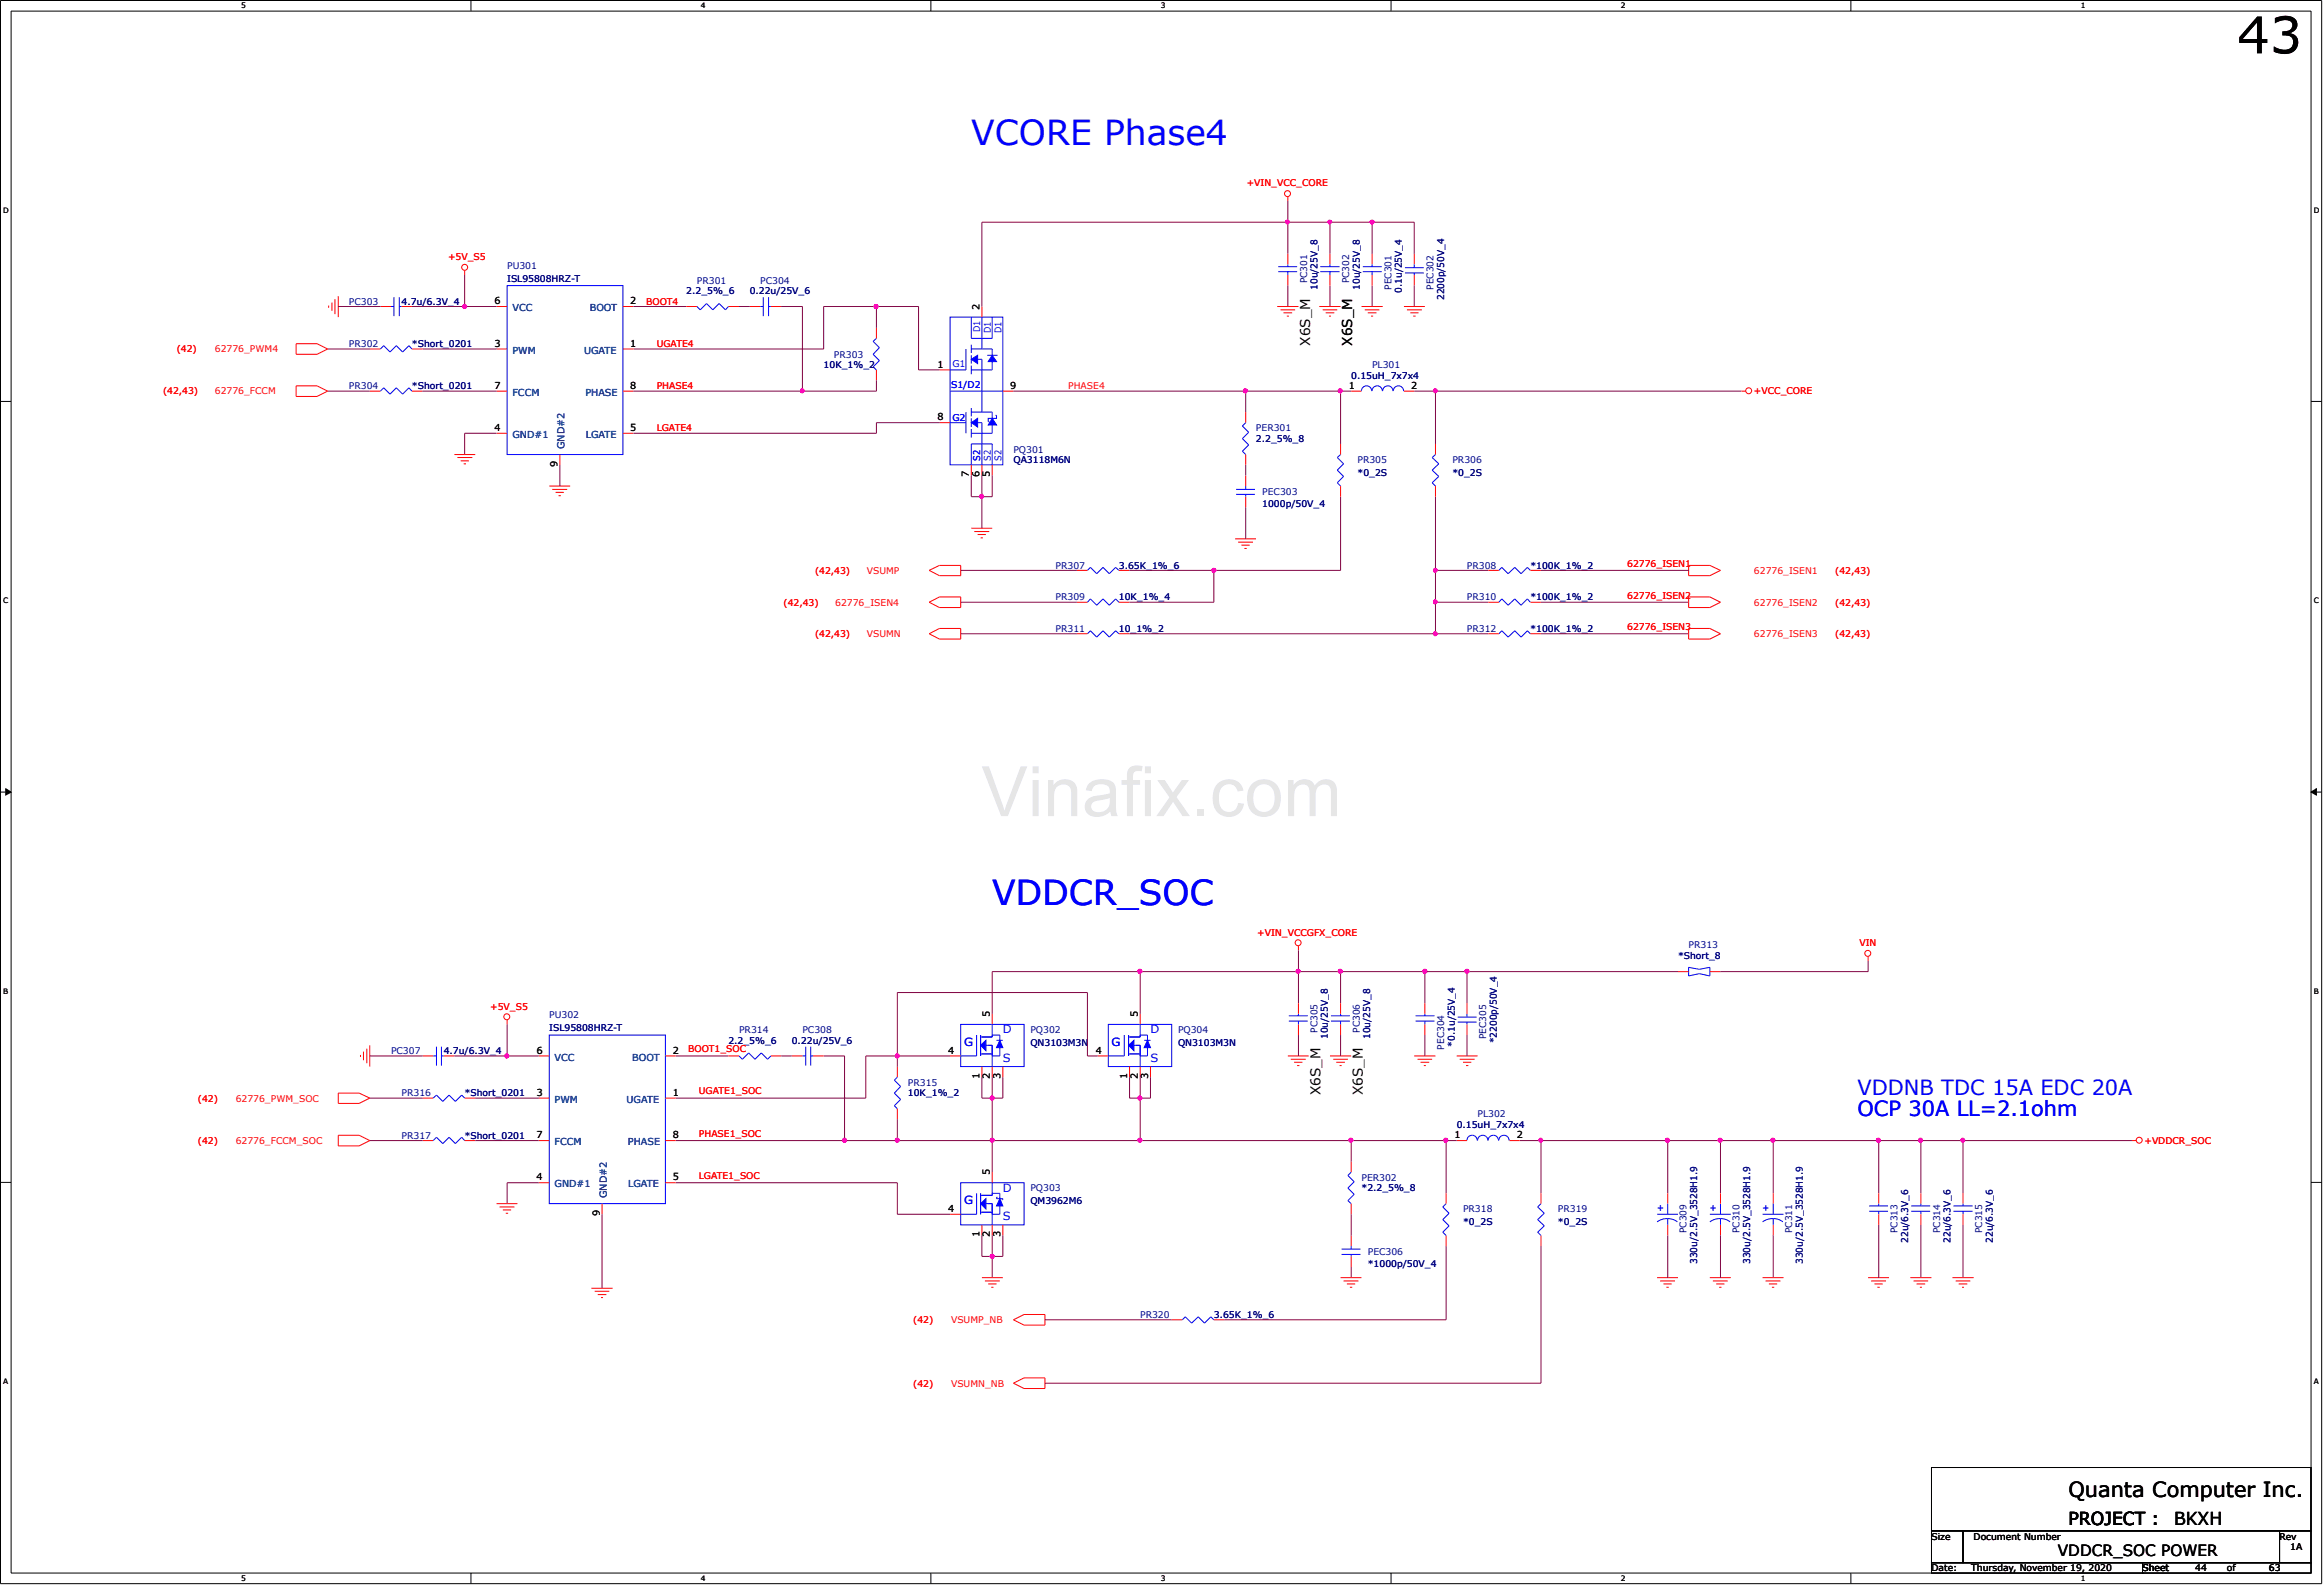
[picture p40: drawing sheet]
<svg xmlns="http://www.w3.org/2000/svg" width="282mm" height="193mm" viewBox="0 0 282 193" stroke-linecap="round" stroke-linejoin="round" font-family="sans-serif">
<defs><g id="words">
<text font-size="6.1" x="271.9" y="6.5">43</text>
<g font-size="4.2" fill="#00f">
<text x="118" y="17.6">VCORE Phase4</text>
<text x="120.6" y="110">VDDCR_SOC</text>
</g>
<g font-size="2.5" fill="#00f">
<text x="225.7" y="133">VDDNB TDC 15A EDC 20A</text>
<text x="225.7" y="135.5">OCP 30A LL=2.1ohm</text>
</g>
<text font-size="2.5" x="251.4" y="181.9">Quanta Computer Inc.</text>
<g font-size="2.2">
<text x="251.4" y="185.2">PROJECT :</text>
<text x="264.2" y="185.2">BKXH</text>
</g>
<text font-size="1.9" x="250.1" y="189.1">VDDCR_SOC POWER</text>
<g font-size="1.7">
<text x="159.2" y="42" transform="rotate(-90 159.2 42)">X6S_M</text>
<text x="164.3" y="42" transform="rotate(-90 164.3 42)">X6S_M</text>
<text x="160.5" y="133" transform="rotate(-90 160.5 133)">X6S_M</text>
<text x="165.6" y="133" transform="rotate(-90 165.6 133)">X6S_M</text>
</g>
<g font-size="1.4" fill="#00f">
<text x="121.9" y="125.5">D</text>
<text x="139.8" y="125.5">D</text>
<text x="117.2" y="127.1">G</text>
<text x="121.9" y="129">S</text>
<text x="135.1" y="127.1">G</text>
<text x="139.8" y="129">S</text>
<text x="117.2" y="146.3">G</text>
<text x="121.9" y="144.8">D</text>
<text x="121.9" y="148.2">S</text>
</g>
<g font-size="1.2">
<text x="60.1" y="37">6</text>
<text x="76.6" y="37">2</text>
<text x="119.1" y="37.6" transform="rotate(-90 119.1 37.6)">2</text>
<text x="60.1" y="42.1">3</text>
<text x="60.1" y="47.2">7</text>
<text x="76.6" y="42.1">1</text>
<text x="76.6" y="47.2">8</text>
<text x="113.9" y="44.7">1</text>
<text x="122.8" y="47.2">9</text>
<text x="163.9" y="47.2">1</text>
<text x="171.5" y="47.2">2</text>
<text x="60.1" y="52.4">4</text>
<text x="76.6" y="52.4">5</text>
<text x="113.9" y="51.1">8</text>
<text x="67.8" y="56.8" transform="rotate(-90 67.8 56.8)">9</text>
<text x="117.8" y="58" transform="rotate(-90 117.8 58)">7</text>
<text x="119.1" y="58" transform="rotate(-90 119.1 58)">6</text>
<text x="120.3" y="58" transform="rotate(-90 120.3 58)">5</text>
<text x="120.3" y="123.6" transform="rotate(-90 120.3 123.6)">5</text>
<text x="138.3" y="123.6" transform="rotate(-90 138.3 123.6)">5</text>
<text x="65.2" y="128">6</text>
<text x="81.8" y="128">2</text>
<text x="115.2" y="128">4</text>
<text x="119.1" y="131.1" transform="rotate(-90 119.1 131.1)">1</text>
<text x="120.3" y="131.1" transform="rotate(-90 120.3 131.1)">2</text>
<text x="121.6" y="131.1" transform="rotate(-90 121.6 131.1)">3</text>
<text x="133.2" y="128">4</text>
<text x="137" y="131.1" transform="rotate(-90 137 131.1)">1</text>
<text x="138.3" y="131.1" transform="rotate(-90 138.3 131.1)">2</text>
<text x="139.5" y="131.1" transform="rotate(-90 139.5 131.1)">3</text>
<text x="65.2" y="133.1">3</text>
<text x="81.8" y="133.1">1</text>
<text x="65.2" y="143.4">4</text>
<text x="65.2" y="138.3">7</text>
<text x="81.8" y="143.4">5</text>
<text x="81.8" y="138.3">8</text>
<text x="120.3" y="142.8" transform="rotate(-90 120.3 142.8)">5</text>
<text x="176.8" y="138.3">1</text>
<text x="184.3" y="138.3">2</text>
<text x="72.9" y="147.8" transform="rotate(-90 72.9 147.8)">9</text>
<text x="115.2" y="147.2">4</text>
<text x="119.1" y="150.3" transform="rotate(-90 119.1 150.3)">1</text>
<text x="120.3" y="150.3" transform="rotate(-90 120.3 150.3)">2</text>
<text x="121.6" y="150.3" transform="rotate(-90 121.6 150.3)">3</text>
</g>
<g font-size="1.2" fill="#00407f">
<text x="62.3" y="37.8">VCC</text>
<text x="71.7" y="37.8">BOOT</text>
<text x="62.3" y="43">PWM</text>
<text x="71" y="43">UGATE</text>
<text x="62.3" y="53.2">GND#1</text>
<text x="62.3" y="48.1">FCCM</text>
<text x="71.1" y="48.1">PHASE</text>
<text x="71.2" y="53.2">LGATE</text>
<text x="68.6" y="54.6" transform="rotate(-90 68.6 54.6)">GND#2</text>
<text x="67.4" y="128.9">VCC</text>
<text x="76.8" y="128.9">BOOT</text>
<text x="67.4" y="134">PWM</text>
<text x="76.1" y="134">UGATE</text>
<text x="67.4" y="139.1">FCCM</text>
<text x="76.3" y="139.1">PHASE</text>
<text x="67.4" y="144.3">GND#1</text>
<text x="73.7" y="145.6" transform="rotate(-90 73.7 145.6)">GND#2</text>
<text x="76.4" y="144.3">LGATE</text>
</g>
<g font-size="1.1" fill="#f00">
<text x="151.5" y="22.6">+VIN_VCC_CORE</text>
<text x="54.5" y="31.6">+5V_S5</text>
<text x="78.5" y="37">BOOT4</text>
<text x="19.8" y="47.9">(42,43)</text>
<text x="21.5" y="42.8">(42)</text>
<text x="26.1" y="47.9">62776_FCCM</text>
<text x="26.1" y="42.8">62776_PWM4</text>
<text x="79.8" y="47.3">PHASE4</text>
<text x="79.8" y="42.2">UGATE4</text>
<text x="129.8" y="47.3">PHASE4</text>
<text x="213.2" y="47.9">+VCC_CORE</text>
<text x="79.8" y="52.4">LGATE4</text>
<text x="99" y="69.7">(42,43)</text>
<text x="105.3" y="69.7">VSUMP</text>
<text x="197.8" y="68.9">62776_ISEN1</text>
<text x="213.2" y="69.7">62776_ISEN1</text>
<text x="223" y="69.7">(42,43)</text>
<text x="95.2" y="73.6">(42,43)</text>
<text x="99" y="77.4">(42,43)</text>
<text x="101.5" y="73.6">62776_ISEN4</text>
<text x="105.3" y="77.4">VSUMN</text>
<text x="197.8" y="76.6">62776_ISEN3</text>
<text x="197.8" y="72.7">62776_ISEN2</text>
<text x="213.2" y="73.6">62776_ISEN2</text>
<text x="213.2" y="77.4">62776_ISEN3</text>
<text x="223" y="73.6">(42,43)</text>
<text x="223" y="77.4">(42,43)</text>
<text x="152.8" y="113.7">+VIN_VCCGFX_CORE</text>
<text x="226" y="115">VIN</text>
<text x="59.6" y="122.7">+5V_S5</text>
<text x="83.6" y="127.8">BOOT1_SOC</text>
<text x="24.1" y="133.9">(42)</text>
<text x="28.6" y="133.9">62776_PWM_SOC</text>
<text x="84.9" y="133">UGATE1_SOC</text>
<text x="24.1" y="139">(42)</text>
<text x="28.6" y="139">62776_FCCM_SOC</text>
<text x="84.9" y="138.1">PHASE1_SOC</text>
<text x="84.9" y="143.2">LGATE1_SOC</text>
<text x="260.6" y="139">+VDDCR_SOC</text>
<text x="111" y="160.7">(42)</text>
<text x="115.6" y="160.7">VSUMP_NB</text>
<text x="111" y="168.4">(42)</text>
<text x="115.6" y="168.4">VSUMN_NB</text>
</g>
<g font-size="1.1" fill="#00007f">
<text x="61.6" y="32.6">PU301</text>
<text x="61.6" y="34.2">ISL95808HRZ-T</text>
<text x="83.4" y="35.7">2.2_5%_6</text>
<text x="84.7" y="34.5">PR301</text>
<text x="91.1" y="35.7">0.22u/25V_6</text>
<text x="92.4" y="34.5">PC304</text>
<text x="158.9" y="34.4" transform="rotate(-90 158.9 34.4)">PC301</text>
<text x="160.1" y="35.2" transform="rotate(-90 160.1 35.2)">10u/25V_8</text>
<text x="164" y="34.4" transform="rotate(-90 164 34.4)">PC302</text>
<text x="165.3" y="35.2" transform="rotate(-90 165.3 35.2)">10u/25V_8</text>
<text x="169.1" y="35.2" transform="rotate(-90 169.1 35.2)">PEC301</text>
<text x="170.4" y="35.6" transform="rotate(-90 170.4 35.6)">0.1u/25V_4</text>
<text x="174.2" y="35.2" transform="rotate(-90 174.2 35.2)">PEC302</text>
<text x="42.4" y="37">PC303</text>
<text x="48.8" y="37">4.7u/6.3V_4</text>
<text x="175.5" y="36.5" transform="rotate(-90 175.5 36.5)">2200p/50V_4</text>
<text x="42.4" y="47.3">PR304</text>
<text x="42.4" y="42.2">PR302</text>
<text x="50.1" y="47.3">*Short_0201</text>
<text x="50.1" y="42.2">*Short_0201</text>
<text x="100.1" y="44.7">10K_1%_2</text>
<text x="101.4" y="43.4">PR303</text>
<text x="164.2" y="46">0.15uH_7x7x4</text>
<text x="166.8" y="44.7">PL301</text>
<text x="152.6" y="52.4">PER301</text>
<text x="152.6" y="53.7">2.2_5%_8</text>
<text x="123.2" y="55">PQ301</text>
<text x="123.2" y="56.3">QA3118M6N</text>
<text x="165" y="56.3">PR305</text>
<text x="165" y="57.8">*0_2S</text>
<text x="176.5" y="56.3">PR306</text>
<text x="176.5" y="57.8">*0_2S</text>
<text x="153.4" y="60.1">PEC303</text>
<text x="153.4" y="61.6">1000p/50V_4</text>
<text x="128.3" y="69.1">PR307</text>
<text x="136" y="69.1">3.65K_1%_6</text>
<text x="178.3" y="69.1">PR308</text>
<text x="186" y="69.1">*100K_1%_2</text>
<text x="128.3" y="72.9">PR309</text>
<text x="128.3" y="76.8">PR311</text>
<text x="136" y="72.9">10K_1%_4</text>
<text x="136" y="76.8">10_1%_2</text>
<text x="178.3" y="76.8">PR312</text>
<text x="178.3" y="72.9">PR310</text>
<text x="186" y="76.8">*100K_1%_2</text>
<text x="186" y="72.9">*100K_1%_2</text>
<text x="203.9" y="116.5">*Short_8</text>
<text x="205.2" y="115.2">PR313</text>
<text x="66.8" y="123.7">PU302</text>
<text x="66.8" y="125.2">ISL95808HRZ-T</text>
<text x="89.8" y="125.5">PR314</text>
<text x="97.5" y="125.5">PC308</text>
<text x="125.2" y="125.5">PQ302</text>
<text x="143.2" y="125.5">PQ304</text>
<text x="160.1" y="125.5" transform="rotate(-90 160.1 125.5)">PC305</text>
<text x="165.3" y="125.5" transform="rotate(-90 165.3 125.5)">PC306</text>
<text x="47.5" y="128">PC307</text>
<text x="53.9" y="128">4.7u/6.3V_4</text>
<text x="88.5" y="126.8">2.2_5%_6</text>
<text x="96.2" y="126.8">0.22u/25V_6</text>
<text x="110.3" y="131.9">PR315</text>
<text x="125.2" y="127">QN3103M3N</text>
<text x="143.2" y="127">QN3103M3N</text>
<text x="161.4" y="126.2" transform="rotate(-90 161.4 126.2)">10u/25V_8</text>
<text x="166.5" y="126.2" transform="rotate(-90 166.5 126.2)">10u/25V_8</text>
<text x="175.5" y="127.5" transform="rotate(-90 175.5 127.5)">PEC304</text>
<text x="176.8" y="127.2" transform="rotate(-90 176.8 127.2)">*0.1u/25V_4</text>
<text x="180.6" y="126.2" transform="rotate(-90 180.6 126.2)">PEC305</text>
<text x="181.9" y="126.8" transform="rotate(-90 181.9 126.8)">*2200p/50V_4</text>
<text x="48.8" y="133.2">PR316</text>
<text x="56.5" y="133.2">*Short_0201</text>
<text x="110.3" y="133.2">10K_1%_2</text>
<text x="177" y="137">0.15uH_7x7x4</text>
<text x="179.6" y="135.7">PL302</text>
<text x="48.8" y="138.3">PR317</text>
<text x="56.5" y="138.3">*Short_0201</text>
<text x="165.5" y="143.4">PER302</text>
<text x="125.2" y="144.7">PQ303</text>
<text x="125.2" y="146.3">QM3962M6</text>
<text x="165.5" y="144.7">*2.2_5%_8</text>
<text x="177.8" y="147.3">PR318</text>
<text x="177.8" y="148.9">*0_2S</text>
<text x="189.3" y="147.3">PR319</text>
<text x="189.3" y="148.9">*0_2S</text>
<text x="205" y="149.8" transform="rotate(-90 205 149.8)">PC309</text>
<text x="211.4" y="149.8" transform="rotate(-90 211.4 149.8)">PC310</text>
<text x="217.8" y="149.8" transform="rotate(-90 217.8 149.8)">PC311</text>
<text x="230.6" y="149.8" transform="rotate(-90 230.6 149.8)">PC313</text>
<text x="235.8" y="149.8" transform="rotate(-90 235.8 149.8)">PC314</text>
<text x="240.9" y="149.8" transform="rotate(-90 240.9 149.8)">PC315</text>
<text x="166.2" y="152.4">PEC306</text>
<text x="166.2" y="154">*1000p/50V_4</text>
<text x="206.3" y="153.6" transform="rotate(-90 206.3 153.6)">330u/2.5V_3528H1.9</text>
<text x="212.7" y="153.6" transform="rotate(-90 212.7 153.6)">330u/2.5V_3528H1.9</text>
<text x="219.1" y="153.6" transform="rotate(-90 219.1 153.6)">330u/2.5V_3528H1.9</text>
<text x="231.9" y="151" transform="rotate(-90 231.9 151)">22u/6.3V_6</text>
<text x="237" y="151" transform="rotate(-90 237 151)">22u/6.3V_6</text>
<text x="242.2" y="151" transform="rotate(-90 242.2 151)">22u/6.3V_6</text>
<text x="138.6" y="160.1">PR320</text>
<text x="147.5" y="160.1">3.65K_1%_6</text>
</g>
<g font-size="1.1" fill="#00f">
<text x="119.1" y="40.3" transform="rotate(-90 119.1 40.3)">D1</text>
<text x="120.4" y="40.5" transform="rotate(-90 120.4 40.5)">D1</text>
<text x="121.7" y="40.5" transform="rotate(-90 121.7 40.5)">D1</text>
<text x="115.6" y="47.2">S1/D2</text>
<text x="115.7" y="44.6">G1</text>
<text x="115.7" y="51.1">G2</text>
<text x="119.1" y="56" transform="rotate(-90 119.1 56)">S2</text>
<text x="120.4" y="56" transform="rotate(-90 120.4 56)">S2</text>
<text x="121.7" y="56" transform="rotate(-90 121.7 56)">S2</text>
<text x="201.4" y="147.2">+</text>
<text x="207.8" y="147.2">+</text>
<text x="214.2" y="147.2">+</text>
</g>
<g font-size="1.1">
<text x="234.7" y="190.9">Date:</text>
<text x="234.7" y="187">Size</text>
<text x="239.6" y="190.9">Thursday, November 19, 2020</text>
<text x="239.9" y="187">Document Number</text>
<text x="260.4" y="190.9">Sheet</text>
<text x="266.8" y="190.9">44</text>
<text x="270.6" y="190.9">of</text>
<text x="275.7" y="190.9">63</text>
<text x="277" y="187">Rev</text>
<text x="278.3" y="188.3">1A</text>
</g>
<g font-size=".9">
<text x="29.3" y="1">5</text>
<text x="85.2" y="1">4</text>
<text x="141.1" y="1">3</text>
<text x="197" y="1">2</text>
<text x="252.9" y="1">1</text>
<text x=".4" y="25.9">D</text>
<text x="281.2" y="25.9">D</text>
<text x=".4" y="73.3">C</text>
<text x="281.2" y="73.3">C</text>
<text x=".4" y="120.7">B</text>
<text x="281.2" y="120.7">B</text>
<text x=".4" y="168.2">A</text>
<text x="281.2" y="168.2">A</text>
<text x="29.3" y="192.1">5</text>
<text x="85.2" y="192.1">4</text>
<text x="141.1" y="192.1">3</text>
<text x="197" y="192.1">2</text>
<text x="252.9" y="192.1">1</text>
</g>
</g></defs>
<path d="M.1 .1h282.1v192.3h-282.1zM1.4 1.4h279.5v189.7h-279.5z" fill="none" stroke="#000" stroke-width=".12"/>
<g fill="#fff">
<path d="M29.3 .2h.5v1h-.5z"/>
<path d="M29.3 191.3h.5v1h-.5z"/>
</g>
<path d="M57.2 .1v1.3M57.2 191.1v1.3" fill="none" stroke="#000" stroke-width=".12"/>
<g fill="#fff">
<path d="M85.2 .2h.5v1h-.5z"/>
<path d="M85.2 191.3h.5v1h-.5z"/>
</g>
<path d="M113.1 .1v1.3M113.1 191.1v1.3" fill="none" stroke="#000" stroke-width=".12"/>
<g fill="#fff">
<path d="M141.1 .2h.5v1h-.5z"/>
<path d="M141.1 191.3h.5v1h-.5z"/>
</g>
<path d="M169.1 .1v1.3M169.1 191.1v1.3" fill="none" stroke="#000" stroke-width=".12"/>
<g fill="#fff">
<path d="M197 .2h.5v1h-.5z"/>
<path d="M197 191.3h.5v1h-.5z"/>
</g>
<path d="M224.9 .1v1.3M224.9 191.1v1.3" fill="none" stroke="#000" stroke-width=".12"/>
<g fill="#fff">
<path d="M252.9 .2h.5v1h-.5z"/>
<path d="M252.9 191.3h.5v1h-.5z"/>
<path d="M.4 25.1h.6v1h-.6z"/>
<path d="M281.2 25.1h.6v1h-.6z"/>
<path d="M.4 72.5h.6v1h-.6z"/>
<path d="M281.2 72.5h.6v1h-.6z"/>
</g>
<path d="M.1 48.8h1.3M280.9 48.8h1.3" fill="none" stroke="#000" stroke-width=".12"/>
<g fill="#fff">
<path d="M.4 119.9h.6v1h-.6z"/>
<path d="M281.2 119.9h.6v1h-.6z"/>
</g>
<path d="M.1 96.2h1.3M.7 95.8l.7 .4-.7 .4zM280.9 96.2h1.3M280.9 96.2l.6-.4v.8z" fill="none" stroke="#000" stroke-width=".12"/>
<path d="M.7 95.8l.7 .4-.7 .4zM280.9 96.2l.6-.4v.8z" fill="#000"/>
<g fill="#fff">
<path d="M.4 167.4h.6v1h-.6z"/>
<path d="M281.2 167.4h.6v1h-.6z"/>
</g>
<path d="M.1 143.6h1.3M280.9 143.6h1.3M234.7 178.3h46.2v7.7h-46.2zM234.7 186h3.9v3.9h-3.9zM234.7 189.9h25.7v1.2h-25.7zM238.6 186h38.4v3.9h-38.4zM260.4 189.9h20.5v1.2h-20.5zM277 186h3.9v3.9h-3.9z" fill="none" stroke="#000" stroke-width=".12"/>
<g fill="none" stroke="#f00" stroke-width=".12">
<path d="M39.9 37.1v.3M40.3 36.8v1M40.7 36.4v1.8M41.1 36v2.5M46.2 37.2h1.3M48.8 37.2h1.3M56.5 32.9v.5M60.3 37.2h1.3M75.7 37.2h1.3M83.4 37.2h1.3M88.5 37.2h1.3M91.1 37.2h1.3"/>
<path d="M93.7 37.2h1.2M106.5 39.8v1.3M119.3 37.2v1.3M155.2 37.2h2.6M155.6 37.6h1.8M156 38h1M156.4 38.4h.2M156.5 23.9v.5M156.5 30.8v1.3M156.5 33.4v1.3M160.3 37.2h2.6M160.7 37.6h1.8"/>
<path d="M161.1 38h1.1M161.5 38.4h.3M161.6 30.8v1.3M161.6 33.4v1.3M165.5 37.2h2.5M165.9 37.6h1.7M166.2 38h1.1M166.6 38.4h.3M166.8 30.8v1.3M166.8 33.4v1.3M170.6 37.2h2.6M171 37.6h1.8"/>
<path d="M171.4 38h1M171.8 38.4h.2M171.9 30.8v1.3M171.9 33.4v1.3M36 41.8h2.5l1.3 .6-1.3 .6h-2.5zM36 46.9h2.5l1.3 .6-1.3 .7h-2.5zM44.9 47.5h1.3M44.9 42.4h1.3M50.1 47.5h1.3M50.1 42.4h1.3M55.2 55.2h2.6M55.6 55.6h1.8"/>
<path d="M56 56h1M56.4 56.4h.2M60.3 47.5h1.3M60.3 42.4h1.3M60.3 52.6h1.3M66.8 59.1h2.5M67.1 59.5h1.8M67.5 59.8h1M68 55.2v1.3M75.7 47.5h1.3M75.7 42.4h1.3M75.7 52.6h1.3"/>
<path d="M106.5 44.9v1.3M114.2 44.9h1.3M114.2 51.4h1.3M118 56.5v1.3M119.3 56.5v1.3M120.6 56.5v1.3M121.9 47.5h1.3M151.4 50.1v1.3M151.4 55.2v1.3M151.4 57.8v1.3M162.9 53.9v1.3M162.9 59.1v1.2"/>
<path d="M164.2 47.5h1.3M170.6 47.5h1.3M174.5 53.9v1.3M174.5 59.1v1.2M211.6 47.5h.6M67.9 60.2h.3M112.9 77l1.3-.6h2.6v1.2h-2.6zM112.9 69.3l1.3-.6h2.6v1.2h-2.6zM112.9 73.2l1.3-.7h2.6v1.3h-2.6zM118 64.2h2.6M118.4 64.6h1.8M118.8 64.9h1"/>
<path d="M119.2 65.3h.3M130.9 73.2h1.3M130.9 77h1.3M130.9 69.3h1.3M136 73.2h1.3M136 77h1.3M136 69.3h1.3M150.1 65.5h2.5M150.5 65.9h1.8M150.9 66.2h1M151.2 66.6h.3M151.4 60.3v1.3"/>
<path d="M180.9 73.2h1.3M180.9 77h1.3M180.9 69.3h1.3M186 73.2h1.3M186 77h1.3M186 69.3h1.3M205.2 76.4h2.6l1.3 .6-1.3 .6h-2.6zM205.2 68.7h2.6l1.3 .6-1.3 .6h-2.6zM205.2 72.5h2.6l1.3 .7-1.3 .6h-2.6zM157.8 114.9v.6M203.9 118h1.3M207.8 118h1.3"/>
<path d="M227 116.2v.6M41.1 132.8h2.5l1.3 .6-1.3 .7h-2.5zM41.1 137.9h2.5l1.3 .7-1.3 .6h-2.5zM43.8 128.2v.2M44.2 127.8v1M44.6 127.4v1.8M44.9 127v2.6M51.4 138.6h1.2M51.4 128.3h1.2M51.4 133.4h1.2M53.9 128.3h1.3M56.5 138.6h1.3"/>
<path d="M56.5 133.4h1.3M61.6 123.9v.6M65.5 138.6h1.3M65.5 128.3h1.3M65.5 133.4h1.3M80.9 138.6h1.2M80.9 128.3h1.2M80.9 133.4h1.2M88.5 128.3h1.3M93.7 128.3h1.2M96.2 128.3h1.3M98.8 128.3h1.3"/>
<path d="M109.1 129.6v1.3M109.1 134.7v1.3M115.5 128.3h1.3M119.3 129.6v1.3M120.6 123.2v1.3M120.6 129.6v1.3M121.9 129.6v1.3M133.4 128.3h1.3M137.3 129.6v1.3M138.6 123.2v1.3M138.6 129.6v1.3M139.8 129.6v1.3"/>
<path d="M156.5 128.3h2.6M156.9 128.7h1.8M157.3 129.1h1M157.6 129.5h.3M157.8 121.9v1.3M157.8 124.5v1.2M161.6 128.3h2.6M162 128.7h1.8M162.4 129.1h1M162.8 129.5h.2M162.9 121.9v1.3M162.9 124.5v1.2"/>
<path d="M171.9 128.3h2.6M172.3 128.7h1.8M172.6 129.1h1.1M173 129.5h.3M173.2 121.9v1.3M173.2 124.5v1.2M177 138.6h1.3M177 128.3h2.6M177.4 128.7h1.8M177.8 129.1h1M178.2 129.5h.2M178.3 121.9v1.3"/>
<path d="M178.3 124.5v1.2M183.4 138.6h1.3M259.1 138.6h.5M60.3 146.2h2.6M60.7 146.6h1.8M61.1 147h1M61.5 147.4h.3M65.5 143.7h1.3M71.9 156.5h2.6M72.3 156.9h1.8M72.6 157.3h1.1M73 157.6h.3"/>
<path d="M73.2 146.2v1.3M80.9 143.7h1.2M115.5 147.5h1.3M119.3 155.2h2.6M119.3 148.8v1.3M119.7 155.6h1.8M120.1 156h1M120.5 156.4h.2M120.6 142.4v1.3M120.6 148.8v1.3M121.9 148.8v1.3M162.9 155.2h2.6"/>
<path d="M163.3 155.6h1.8M163.7 156h1M164.1 156.4h.2M164.2 141.1v1.3M164.2 146.2v1.3M164.2 150.1v1.3M164.2 152.6v1.3M175.7 145v1.2M175.7 150.1v1.3M187.3 145v1.2M187.3 150.1v1.3M201.4 155.2h2.5"/>
<path d="M201.8 155.6h1.8M202.2 156h1M202.5 156.4h.3M202.7 145v1.2M202.7 148.8v1.3M207.8 155.2h2.5M208.2 155.6h1.8M208.6 156h1M208.9 156.4h.3M209.1 145v1.2M209.1 148.8v1.3M214.2 155.2h2.6"/>
<path d="M214.6 155.6h1.8M215 156h1M215.3 156.4h.3M215.5 145v1.2M215.5 148.8v1.3M227 155.2h2.6M227.4 155.6h1.8M227.8 156h1M228.2 156.4h.2M228.3 145v1.2M228.3 147.5v1.3M232.2 155.2h2.5"/>
<path d="M232.6 155.6h1.7M232.9 156h1.1M233.3 156.4h.3M233.4 145v1.2M233.4 147.5v1.3M237.3 155.2h2.6M237.7 155.6h1.8M238 156h1.1M238.4 156.4h.3M238.6 145v1.2M238.6 147.5v1.3M123.2 160.3l1.3-.6h2.5v1.3h-2.5z"/>
<path d="M123.2 168l1.3-.6h2.5v1.3h-2.5zM142.4 160.3h1.3M147.5 160.3h1.3"/>
<circle cx="56.5" cy="32.5" r=".36"/>
<circle cx="156.5" cy="23.5" r=".36"/>
<circle cx="212.5" cy="47.5" r=".36"/>
<circle cx="157.8" cy="114.5" r=".36"/>
<circle cx="227" cy="115.8" r=".36"/>
<circle cx="61.6" cy="123.5" r=".36"/>
<circle cx="260" cy="138.5" r=".36"/>
</g>
<g fill="none" stroke="#00f" stroke-width=".12">
<path d="M47.5 37.2h.4M47.9 36.1v2.3M48.5 37.2h.3M48.5 36.1v2.3M61.6 34.7h14.1v20.5h-14.1zM84.7 37.2l.4 .4 .8-.7 .7 .7 .8-.7 .8 .7 .3-.4M92.4 37.2h.4M92.8 36.1v2.3M93.4 37.2h.3M93.4 36.1v2.3M115.5 38.5h6.4v18h-6.4zM118 38.5v2.6h2.6v-2.6"/>
<path d="M119.3 38.5v3.9M155.3 33h2.3M155.3 32.4h2.3M156.5 32.1v.3M156.5 33v.4M160.5 33h2.3M160.5 32.4h2.3M161.6 32.1v.3M161.6 33v.4M165.6 33h2.3M165.6 32.4h2.3M166.8 32.1v.3"/>
<path d="M166.8 33v.4M170.7 32.5h2.3M170.7 33.2h2.3M171.9 32.1v.4M171.9 33.2v.2M46.2 47.5l.4-.4 .8 .8 .8-.8 .7 .8 .8-.8 .4 .4M46.2 42.4l.4-.4 .8 .8 .8-.8 .7 .8 .8-.8 .4 .4M106.5 41.1l-.4 .4 .8 .7-.8 .8 .8 .8-.8 .8 .4 .3M115.5 47.5h6.4M115.5 51.4h1.9M117.4 42.4v2.5h-1.9M117.4 50.1v2.5"/>
<path d="M118 42.4h2.6v.8M118 50.1h2.6v.7M118 56.5v-2.6h2.6v2.6M118 41.9v1M118 43.2v1M118 44.4v1.1M118 49.6v1M118 50.8v1.1M118 52.1v1.1M118.8 43.6h.5v6.5M118.8 51.4h.5v5.1M120 43.2h1.2"/>
<path d="M120.6 43.9v1h-2.6M120.6 51.6v1h-2.6M121 50.5h.1v.3h-1v.4h.1M150.2 59.5h2.3M151.4 51.4l-.4 .4 .8 .7-.8 .8 .8 .8-.8 .7 .4 .4M151.4 59.1v.4M162.9 55.2l-.4 .4 .8 .8-.8 .7 .8 .8-.8 .7 .4 .5M165.5 47.5a.63 .63 0 0 1 .6-.6 .63 .63 0 0 1 .6 .6M166.8 47.5a.63 .63 0 0 1 .6-.6 .63 .63 0 0 1 .6 .6M168 47.5a.63 .63 0 0 1 .7-.6 .63 .63 0 0 1 .6 .6M169.3 47.5a.63 .63 0 0 1 .7-.6 .63 .63 0 0 1 .6 .6M174.5 55.2l-.4 .4 .8 .8-.8 .7 .8 .8-.8 .7 .4 .5"/>
<path d="M132.2 69.3l.3-.4 .8 .8 .8-.8 .7 .8 .8-.8 .4 .4M136 77l-.4-.4-.8 .8-.7-.8-.8 .8-.8-.8-.3 .4M136 73.2l-.4-.4-.8 .7-.7-.7-.8 .7-.8-.7-.3 .4M150.2 60.1h2.3M151.4 60.1v.2M182.2 69.3l.3-.4 .8 .8 .8-.8 .8 .8 .7-.8 .4 .4M186 73.2l-.4-.4-.7 .7-.8-.7-.8 .7-.8-.7-.3 .4M186 77l-.4-.4-.7 .8-.8-.8-.8 .8-.8-.8-.3 .4M205.2 117.5l1.3 .3 1.3-.3v1.1l-1.3-.3-1.3 .3zM52.6 128.3h.4M52.6 138.6l.4-.4 .8 .7 .8-.7 .7 .7 .8-.7 .4 .4M53 127.2v2.3"/>
<path d="M53.6 128.3h.3M53.6 127.2v2.3M56.5 133.4l-.4-.4-.8 .8-.7-.8-.8 .8-.8-.8-.4 .4M66.8 125.7h14.1v20.5h-14.1zM89.8 128.3l.4 .4 .8-.8 .8 .8 .7-.8 .8 .8 .4-.4M97.5 128.3h.4M97.9 127.2v2.3M98.5 128.3h.3M98.5 127.2v2.3M109.1 130.9l-.4 .3 .8 .8-.8 .8 .8 .8-.8 .7 .4 .4M116.8 124.5h7.7v5.1h-7.7zM118.7 125.7v2.6h-1.9"/>
<path d="M119.2 125.7v2.6M119.2 128h1.4M119.8 127h.8v2.6M120.6 124.5v1.5h-1.4M120.6 125.7h.9v.7M121.1 126.4h.8M121.5 127.3v1h-.9M134.7 124.5h7.7v5.1h-7.7zM136.6 125.7v2.6h-1.9M137.2 128h1.4M137.2 125.7v2.6M137.8 127h.8v2.6"/>
<path d="M138.6 124.5v1.5h-1.4M138.6 125.7h.9v.7M139.1 126.4h.7M139.5 127.3v1h-.9M156.6 124.1h2.3M156.6 123.4h2.3M157.8 123.2v.2M157.8 124.1v.4M161.8 124.1h2.3M161.8 123.4h2.3M162.9 123.2v.2M162.9 124.1v.4"/>
<path d="M172 124.1h2.3M172 123.4h2.3M173.2 123.2v.2M173.2 124.1v.4M177.2 123.6h2.3M177.2 124.2h2.3M178.3 123.2v.4M178.3 124.2v.3M178.3 138.5a.63 .63 0 0 1 .6-.6 .63 .63 0 0 1 .6 .7M179.6 138.5a.63 .63 0 0 1 .6-.6 .63 .63 0 0 1 .6 .7M180.9 138.5a.63 .63 0 0 1 .6-.6 .63 .63 0 0 1 .6 .7M182.2 138.5a.63 .63 0 0 1 .6-.6 .63 .63 0 0 1 .6 .7"/>
<path d="M116.8 143.7h7.7v5.1h-7.7zM118.7 145v2.5h-1.9M119.2 145v2.5M119.2 147.3h1.4M119.8 146.2h.8v2.6M120.6 143.7v1.5h-1.4M120.6 145h.9v.6M121.2 145.5h-.1v.1h.8v.1h-.1M121.5 146.5v1h-.9M163 151.8h2.3M163 152.4h2.3M164.2 142.4l-.4 .4 .8 .8-.8 .7 .8 .8-.8 .8 .4 .3"/>
<path d="M164.2 151.4v.4M164.2 152.4v.2M175.7 146.2l-.4 .4 .8 .8-.8 .8 .8 .7-.8 .8 .4 .4M187.3 146.2l-.4 .4 .8 .8-.8 .8 .8 .7-.8 .8 .4 .4M201.4 147.5h2.5M202.7 148h-.1a2.01 2.01 0 0 0-1.2 .4M202.7 146.2v1.3M202.7 148v.8M202.7 148a1.79 1.79 0 0 1 1.2 .4M207.8 147.5h2.5M209.1 148a1.79 1.79 0 0 1 1.2 .4M209.1 148a2.02 2.02 0 0 0-1.3 .4"/>
<path d="M209.1 146.2v1.3M209.1 148v.8M214.2 147.5h2.6M215.5 148a1.79 1.79 0 0 1 1.2 .4M215.5 148a2.01 2.01 0 0 0-1.3 .4M215.5 146.2v1.3M215.5 148v.8M227.2 147.2h2.3M227.2 146.5h2.3M228.3 146.2v.3M228.3 147.2v.3M232.3 147.2h2.3"/>
<path d="M232.3 146.5h2.3M233.4 146.2v.3M233.4 147.2v.3M237.4 147.2h2.3M237.4 146.5h2.3M238.6 146.2v.3M238.6 147.2v.3M143.7 160.3l.4-.3 .7 .7 .8-.7 .8 .7 .8-.7 .3 .3"/>
</g>
<g fill="#00f" stroke="#00f" stroke-width=".12">
<path d="M119.2 146.2l.6-.6v1.3z"/>
<path d="M121.5 145.6l.4 .9h-.8z"/>
<path d="M118 43.6l.8-.4v1z"/>
<path d="M120.6 43.2l.5 .7h-1z"/>
<path d="M120.6 50.8l.5 .8h-1z"/>
<path d="M118 51.4l.8-.6v1.1z"/>
<path d="M119.2 127l.6-.6v1.2z"/>
<path d="M121.5 126.4l.4 .9h-.8z"/>
<path d="M137.2 127l.6-.6v1.2z"/>
<path d="M139.5 126.4l.3 .9h-.7z"/>
</g>
<path d="M157.8 118h5.1M209.1 118h17.9M175.7 138.6h1.3" fill="none" stroke="#7f0040" stroke-width=".12"/>
<path d="M175.5 138.3h.4v.2v.2l-.2 .1-.2-.1v-.2z" fill="#f0f"/>
<path d="M175.5 138.3h.4v.2v.2l-.2 .1-.2-.1v-.2z" fill="none" stroke="#f0f" stroke-width=".12"/>
<g fill="none" stroke="#7f0040" stroke-width=".12">
<path d="M157.8 115.5v2.5M178.3 118h25.6M227 116.8v1.2M44.9 133.4h6.5M44.9 138.6h6.5M44.9 128.3h6.5M61.6 124.5v3.8h3.9M82.1 128.3h6.4M94.9 128.3h1.3M175.7 138.6v6.4M65.5 143.7h-3.9v2.5M73.2 147.5v9"/>
<path d="M127 168h60.3M127 160.3h15.4M148.8 160.3h26.9"/>
</g>
<path d="M61.4 128.1h.4v.2v.2h-.2h-.2v-.2z" fill="#f0f"/>
<path d="M61.4 128.1h.4v.2v.2h-.2h-.2v-.2z" fill="none" stroke="#f0f" stroke-width=".12"/>
<path d="M178.3 118v3.9M55.2 128.3h6.4M100.1 128.3h2.5v10.3h-20.5M105.2 128.3v5.1h-23.1" fill="none" stroke="#7f0040" stroke-width=".12"/>
<path d="M178.1 117.8h.4v.2v.2h-.2h-.2l-.1-.2z" fill="#f0f"/>
<path d="M178.1 117.8h.4v.2v.2h-.2h-.2l-.1-.2z" fill="none" stroke="#f0f" stroke-width=".12"/>
<path d="M162.9 118v3.9" fill="none" stroke="#7f0040" stroke-width=".12"/>
<path d="M162.7 117.8h.3l.1 .2-.1 .2h-.1h-.2l-.1-.2z" fill="#f0f"/>
<path d="M162.7 117.8h.3l.1 .2-.1 .2h-.1h-.2l-.1-.2z" fill="none" stroke="#f0f" stroke-width=".12"/>
<path d="M173.2 118v3.9" fill="none" stroke="#7f0040" stroke-width=".12"/>
<path d="M173 117.8h.3l.1 .2-.1 .2h-.1h-.2z" fill="#f0f"/>
<path d="M173 117.8h.3l.1 .2-.1 .2h-.1h-.2z" fill="none" stroke="#f0f" stroke-width=".12"/>
<g fill="none" stroke="#7f0040" stroke-width=".12">
<path d="M120.6 118v5.2M157.8 118v3.9M173.2 118h5.1M57.8 133.4h7.7M109.1 128.3h6.4M109.1 136v2.6M157.8 125.7v2.6M162.9 125.7v2.6M173.2 125.7v2.6M178.3 125.7v2.6M184.7 138.6h2.6v6.4M82.1 143.7h27"/>
<path d="M119.3 150.1v2.5h2.6v-2.5M120.6 150.1v5.1M175.7 151.4v8.9M187.3 151.4v16.6"/>
</g>
<path d="M120.4 152.5l.2-.1 .2 .1v.1v.2l-.2 .1-.2-.1z" fill="#f0f"/>
<path d="M120.4 152.5l.2-.1 .2 .1v.1v.2l-.2 .1-.2-.1z" fill="none" stroke="#f0f" stroke-width=".12"/>
<path d="M120.6 138.6h18" fill="none" stroke="#7f0040" stroke-width=".12"/>
<path d="M120.4 138.3h.4v.2v.2l-.2 .1-.2-.1z" fill="#f0f"/>
<path d="M120.4 138.3h.4v.2v.2l-.2 .1-.2-.1z" fill="none" stroke="#f0f" stroke-width=".12"/>
<path d="M120.6 118h18M109.1 128.3v1.3M119.3 133.4h2.6M120.6 133.4v5.2" fill="none" stroke="#7f0040" stroke-width=".12"/>
<path d="M120.4 133.2h.4v.2v.2h-.2h-.2z" fill="#f0f"/>
<path d="M120.4 133.2h.4v.2v.2h-.2h-.2z" fill="none" stroke="#f0f" stroke-width=".12"/>
<path d="M105.2 128.3h3.9M109.1 138.6h11.5v3.8M109.1 143.7v3.8h6.4" fill="none" stroke="#7f0040" stroke-width=".12"/>
<path d="M108.9 128.1h.3l.1 .2-.1 .2h-.1h-.2z" fill="#f0f"/>
<path d="M108.9 128.1h.3l.1 .2-.1 .2h-.1h-.2z" fill="none" stroke="#f0f" stroke-width=".12"/>
<path d="M102.6 138.6h6.5" fill="none" stroke="#7f0040" stroke-width=".12"/>
<path d="M108.9 138.3h.3l.1 .2-.1 .2-.1 .1-.2-.1z" fill="#f0f"/>
<path d="M108.9 138.3h.3l.1 .2-.1 .2-.1 .1-.2-.1z" fill="none" stroke="#f0f" stroke-width=".12"/>
<path d="M102.5 138.3h.3l.1 .2-.1 .2-.2 .1-.1-.1z" fill="#f0f"/>
<path d="M102.5 138.3h.3l.1 .2-.1 .2-.2 .1-.1-.1z" fill="none" stroke="#f0f" stroke-width=".12"/>
<path d="M187.3 138.6h15.4" fill="none" stroke="#7f0040" stroke-width=".12"/>
<path d="M187.1 138.3h.3l.1 .2-.1 .2-.2 .1-.1-.1z" fill="#f0f"/>
<path d="M187.1 138.3h.3l.1 .2-.1 .2-.2 .1-.1-.1z" fill="none" stroke="#f0f" stroke-width=".12"/>
<path d="M202.5 138.3h.3l.1 .2-.1 .2-.2 .1-.1-.1z" fill="#f0f"/>
<path d="M202.5 138.3h.3l.1 .2-.1 .2-.2 .1-.1-.1z" fill="none" stroke="#f0f" stroke-width=".12"/>
<g fill="none" stroke="#7f0040" stroke-width=".12">
<path d="M94.9 37.2h2.6v10.3h-20.5M156.5 27v3.8M156.5 34.7v2.5M161.6 27v3.8M161.6 34.7v2.5M166.8 27v3.8M166.8 34.7v2.5M171.9 27v3.8M171.9 34.7v2.5M171.9 47.5h2.6M162.9 118h10.3M57.8 138.6h7.7"/>
<path d="M119.3 130.9v2.5M120.6 130.9v2.5M121.9 130.9v2.5M175.7 138.6h-11.5v2.5M164.2 147.5v2.6M164.2 153.9v1.3"/>
</g>
<path d="M97.3 47.3l.2-.1 .1 .1 .1 .2-.1 .1-.1 .1-.2-.1z" fill="#f0f"/>
<path d="M97.3 47.3l.2-.1 .1 .1 .1 .2-.1 .1-.1 .1-.2-.1z" fill="none" stroke="#f0f" stroke-width=".12"/>
<path d="M156.5 27h5.1M106.5 46.2v1.3" fill="none" stroke="#7f0040" stroke-width=".12"/>
<path d="M161.4 26.8h.4v.2v.1l-.2 .1-.2-.1z" fill="#f0f"/>
<path d="M161.4 26.8h.4v.2v.1l-.2 .1-.2-.1z" fill="none" stroke="#f0f" stroke-width=".12"/>
<path d="M164.2 47.5h-1.3v6.4" fill="none" stroke="#7f0040" stroke-width=".12"/>
<path d="M162.7 47.3l.2-.1 .1 .1 .1 .2-.1 .1-.1 .1-.2-.1-.1-.1z" fill="#f0f"/>
<path d="M162.7 47.3l.2-.1 .1 .1 .1 .2-.1 .1-.1 .1-.2-.1-.1-.1z" fill="none" stroke="#f0f" stroke-width=".12"/>
<path d="M137.3 77h37.2M147.5 69.3h15.4" fill="none" stroke="#7f0040" stroke-width=".12"/>
<path d="M174.3 76.8h.3l.1 .2-.1 .2h-.2h-.1z" fill="#f0f"/>
<path d="M174.3 76.8h.3l.1 .2-.1 .2h-.2h-.1z" fill="none" stroke="#f0f" stroke-width=".12"/>
<path d="M174.5 47.5v6.4" fill="none" stroke="#7f0040" stroke-width=".12"/>
<path d="M174.3 47.3l.1-.1 .2 .1 .1 .2-.1 .1-.2 .1-.1-.1z" fill="#f0f"/>
<path d="M174.3 47.3l.1-.1 .2 .1 .1 .2-.1 .1-.2 .1-.1-.1z" fill="none" stroke="#f0f" stroke-width=".12"/>
<path d="M41.1 37.2h5.1M50.1 37.2h10.2M56.5 33.4v3.8M77 37.2h6.4M106.5 39.8v-2.6h-6.4v5.2h-23.1M39.8 42.4h5.1M39.8 47.5h5.1M51.4 42.4h8.9M51.4 47.5h8.9M60.3 52.6h-3.8v2.6M68 56.5v2.6M97.5 47.5h9" fill="none" stroke="#7f0040" stroke-width=".12"/>
<path d="M56.3 37.1h.3l.1 .1-.1 .2-.1 .1-.2-.1z" fill="#f0f"/>
<path d="M56.3 37.1h.3l.1 .1-.1 .2-.1 .1-.2-.1z" fill="none" stroke="#f0f" stroke-width=".12"/>
<path d="M116.8 77h14.1M116.8 69.3h14.1M116.8 73.2h14.1M147.5 69.3v3.9h-10.2M174.5 69.3h6.4M187.3 69.3h17.9" fill="none" stroke="#7f0040" stroke-width=".12"/>
<path d="M174.3 69.1h.1h.2l.1 .2-.1 .2h-.2h-.1z" fill="#f0f"/>
<path d="M174.3 69.1h.1h.2l.1 .2-.1 .2h-.2h-.1z" fill="none" stroke="#f0f" stroke-width=".12"/>
<path d="M156.5 24.4v2.6M137.3 69.3h10.2" fill="none" stroke="#7f0040" stroke-width=".12"/>
<path d="M147.3 69.1h.2h.2l.1 .2-.1 .2h-.2h-.2v-.2z" fill="#f0f"/>
<path d="M147.3 69.1h.2h.2l.1 .2-.1 .2h-.2h-.2v-.2z" fill="none" stroke="#f0f" stroke-width=".12"/>
<path d="M119.3 27h37.2M174.5 47.5h37.1M174.5 77h6.4M174.5 69.3v3.9M187.3 77h17.9" fill="none" stroke="#7f0040" stroke-width=".12"/>
<path d="M156.3 26.8h.3l.1 .2-.1 .1-.1 .1-.2-.1z" fill="#f0f"/>
<path d="M156.3 26.8h.3l.1 .2-.1 .1-.1 .1-.2-.1z" fill="none" stroke="#f0f" stroke-width=".12"/>
<path d="M161.6 27h10.3M77 52.6h29.5M119.3 57.8v2.5" fill="none" stroke="#7f0040" stroke-width=".12"/>
<path d="M166.6 26.8h.3l.1 .2-.1 .1-.1 .1-.2-.1-.1-.1z" fill="#f0f"/>
<path d="M166.6 26.8h.3l.1 .2-.1 .1-.1 .1-.2-.1-.1-.1z" fill="none" stroke="#f0f" stroke-width=".12"/>
<path d="M89.8 37.2h1.3M151.4 56.5v1.3M162.9 47.5h-11.5v2.6M151.4 61.6v3.9M162.9 60.3v9M174.5 73.2h6.4M174.5 60.3v9M187.3 73.2h17.9" fill="none" stroke="#7f0040" stroke-width=".12"/>
<path d="M174.3 72.9h.3l.1 .2-.1 .2-.2 .1-.1-.1z" fill="#f0f"/>
<path d="M174.3 72.9h.3l.1 .2-.1 .2-.2 .1-.1-.1z" fill="none" stroke="#f0f" stroke-width=".12"/>
<path d="M174.5 73.2v3.8M209.1 138.6v6.4M228.3 138.6v6.4M233.4 138.6v6.4M238.6 138.6v6.4M202.7 145v-6.4h12.8v6.4M202.7 150.1v5.1M209.1 150.1v5.1M215.5 150.1v5.1M228.3 148.8v6.4M233.4 148.8v6.4M238.6 148.8v6.4" fill="none" stroke="#7f0040" stroke-width=".12"/>
<path d="M208.9 138.3h.3l.1 .2-.1 .2-.1 .1-.2-.1-.1-.2z" fill="#f0f"/>
<path d="M208.9 138.3h.3l.1 .2-.1 .2-.1 .1-.2-.1-.1-.2z" fill="none" stroke="#f0f" stroke-width=".12"/>
<path d="M215.3 138.3h.3l.1 .2-.1 .2-.1 .1-.2-.1-.1-.2z" fill="#f0f"/>
<path d="M215.3 138.3h.3l.1 .2-.1 .2-.1 .1-.2-.1-.1-.2z" fill="none" stroke="#f0f" stroke-width=".12"/>
<path d="M215.5 138.6h17.9" fill="none" stroke="#7f0040" stroke-width=".12"/>
<path d="M228.1 138.3h.4v.2v.2l-.2 .1-.2-.1z" fill="#f0f"/>
<path d="M228.1 138.3h.4v.2v.2l-.2 .1-.2-.1z" fill="none" stroke="#f0f" stroke-width=".12"/>
<path d="M233.2 138.3h.4v.2v.2l-.2 .1-.2-.1z" fill="#f0f"/>
<path d="M233.2 138.3h.4v.2v.2l-.2 .1-.2-.1z" fill="none" stroke="#f0f" stroke-width=".12"/>
<path d="M233.4 138.6h25.7" fill="none" stroke="#7f0040" stroke-width=".12"/>
<path d="M238.4 138.3h.3l.1 .2-.1 .2-.2 .1-.1-.1z" fill="#f0f"/>
<path d="M238.4 138.3h.3l.1 .2-.1 .2-.2 .1-.1-.1z" fill="none" stroke="#f0f" stroke-width=".12"/>
<path d="M138.6 130.9v7.7M139.8 130.9v2.5h-2.5v-2.5" fill="none" stroke="#7f0040" stroke-width=".12"/>
<path d="M138.3 133.2h.4l.1 .2-.1 .2h-.2h-.2z" fill="#f0f"/>
<path d="M138.3 133.2h.4l.1 .2-.1 .2h-.2h-.2z" fill="none" stroke="#f0f" stroke-width=".12"/>
<path d="M138.6 138.6h25.6" fill="none" stroke="#7f0040" stroke-width=".12"/>
<path d="M138.3 138.3h.4l.1 .2-.1 .2-.2 .1-.2-.1z" fill="#f0f"/>
<path d="M138.3 138.3h.4l.1 .2-.1 .2-.2 .1-.2-.1z" fill="none" stroke="#f0f" stroke-width=".12"/>
<path d="M164 138.3h.3l.1 .2-.1 .2-.1 .1-.2-.1z" fill="#f0f"/>
<path d="M164 138.3h.3l.1 .2-.1 .2-.1 .1-.2-.1z" fill="none" stroke="#f0f" stroke-width=".12"/>
<path d="M157.8 118h-19.2v5.2" fill="none" stroke="#7f0040" stroke-width=".12"/>
<path d="M138.3 117.8h.4l.1 .2-.1 .2h-.2h-.2z" fill="#f0f"/>
<path d="M138.3 117.8h.4l.1 .2-.1 .2h-.2h-.2z" fill="none" stroke="#f0f" stroke-width=".12"/>
<path d="M157.6 117.8h.3l.1 .2-.1 .2h-.1h-.2z" fill="#f0f"/>
<path d="M157.6 117.8h.3l.1 .2-.1 .2h-.1h-.2z" fill="none" stroke="#f0f" stroke-width=".12"/>
<path d="M118 57.8v2.5h1.3v3.9M109.1 128.3v-7.7h23.1v7.7h1.2" fill="none" stroke="#7f0040" stroke-width=".12"/>
<path d="M119.1 60.1h.4v.2v.2h-.2h-.2z" fill="#f0f"/>
<path d="M119.1 60.1h.4v.2v.2h-.2h-.2z" fill="none" stroke="#f0f" stroke-width=".12"/>
<path d="M106.5 37.2h5.1M119.3 27v10.2M120.6 57.8v2.5h-1.3" fill="none" stroke="#7f0040" stroke-width=".12"/>
<path d="M106.3 37.1h.3l.1 .1-.1 .2-.1 .1-.2-.1z" fill="#f0f"/>
<path d="M106.3 37.1h.3l.1 .1-.1 .2-.1 .1-.2-.1z" fill="none" stroke="#f0f" stroke-width=".12"/>
<path d="M123.2 47.5h28.2" fill="none" stroke="#7f0040" stroke-width=".12"/>
<path d="M151.2 47.3l.1-.1 .2 .1 .1 .2-.1 .1-.2 .1-.1-.1z" fill="#f0f"/>
<path d="M151.2 47.3l.1-.1 .2 .1 .1 .2-.1 .1-.2 .1-.1-.1z" fill="none" stroke="#f0f" stroke-width=".12"/>
<path d="M111.6 37.2v7.7h2.6M114.2 51.4h-7.7v1.2" fill="none" stroke="#7f0040" stroke-width=".12"/>
<path d="M175.5 138.3h.4v.2v.2l-.2 .1-.2-.1v-.2z" fill="#f0f"/>
<path d="M175.5 138.3h.4v.2v.2l-.2 .1-.2-.1v-.2z" fill="none" stroke="#f0f" stroke-width=".12"/>
<path d="M61.4 128.1h.4v.2v.2h-.2h-.2v-.2z" fill="#f0f"/>
<path d="M61.4 128.1h.4v.2v.2h-.2h-.2v-.2z" fill="none" stroke="#f0f" stroke-width=".12"/>
<path d="M178.1 117.8h.4v.2v.2h-.2h-.2l-.1-.2z" fill="#f0f"/>
<path d="M178.1 117.8h.4v.2v.2h-.2h-.2l-.1-.2z" fill="none" stroke="#f0f" stroke-width=".12"/>
<path d="M162.7 117.8h.3l.1 .2-.1 .2h-.1h-.2l-.1-.2z" fill="#f0f"/>
<path d="M162.7 117.8h.3l.1 .2-.1 .2h-.1h-.2l-.1-.2z" fill="none" stroke="#f0f" stroke-width=".12"/>
<path d="M173 117.8h.3l.1 .2-.1 .2h-.1h-.2z" fill="#f0f"/>
<path d="M173 117.8h.3l.1 .2-.1 .2h-.1h-.2z" fill="none" stroke="#f0f" stroke-width=".12"/>
<path d="M120.4 152.5l.2-.1 .2 .1v.1v.2l-.2 .1-.2-.1z" fill="#f0f"/>
<path d="M120.4 152.5l.2-.1 .2 .1v.1v.2l-.2 .1-.2-.1z" fill="none" stroke="#f0f" stroke-width=".12"/>
<path d="M120.4 138.3h.4v.2v.2l-.2 .1-.2-.1z" fill="#f0f"/>
<path d="M120.4 138.3h.4v.2v.2l-.2 .1-.2-.1z" fill="none" stroke="#f0f" stroke-width=".12"/>
<path d="M120.4 133.2h.4v.2v.2h-.2h-.2z" fill="#f0f"/>
<path d="M120.4 133.2h.4v.2v.2h-.2h-.2z" fill="none" stroke="#f0f" stroke-width=".12"/>
<path d="M108.9 128.1h.3l.1 .2-.1 .2h-.1h-.2z" fill="#f0f"/>
<path d="M108.9 128.1h.3l.1 .2-.1 .2h-.1h-.2z" fill="none" stroke="#f0f" stroke-width=".12"/>
<path d="M108.9 138.3h.3l.1 .2-.1 .2-.1 .1-.2-.1z" fill="#f0f"/>
<path d="M108.9 138.3h.3l.1 .2-.1 .2-.1 .1-.2-.1z" fill="none" stroke="#f0f" stroke-width=".12"/>
<path d="M102.5 138.3h.3l.1 .2-.1 .2-.2 .1-.1-.1z" fill="#f0f"/>
<path d="M102.5 138.3h.3l.1 .2-.1 .2-.2 .1-.1-.1z" fill="none" stroke="#f0f" stroke-width=".12"/>
<path d="M187.1 138.3h.3l.1 .2-.1 .2-.2 .1-.1-.1z" fill="#f0f"/>
<path d="M187.1 138.3h.3l.1 .2-.1 .2-.2 .1-.1-.1z" fill="none" stroke="#f0f" stroke-width=".12"/>
<path d="M202.5 138.3h.3l.1 .2-.1 .2-.2 .1-.1-.1z" fill="#f0f"/>
<path d="M202.5 138.3h.3l.1 .2-.1 .2-.2 .1-.1-.1z" fill="none" stroke="#f0f" stroke-width=".12"/>
<path d="M97.3 47.3l.2-.1 .1 .1 .1 .2-.1 .1-.1 .1-.2-.1z" fill="#f0f"/>
<path d="M97.3 47.3l.2-.1 .1 .1 .1 .2-.1 .1-.1 .1-.2-.1z" fill="none" stroke="#f0f" stroke-width=".12"/>
<path d="M161.4 26.8h.4v.2v.1l-.2 .1-.2-.1z" fill="#f0f"/>
<path d="M161.4 26.8h.4v.2v.1l-.2 .1-.2-.1z" fill="none" stroke="#f0f" stroke-width=".12"/>
<path d="M162.7 47.3l.2-.1 .1 .1 .1 .2-.1 .1-.1 .1-.2-.1-.1-.1z" fill="#f0f"/>
<path d="M162.7 47.3l.2-.1 .1 .1 .1 .2-.1 .1-.1 .1-.2-.1-.1-.1z" fill="none" stroke="#f0f" stroke-width=".12"/>
<path d="M174.3 76.8h.3l.1 .2-.1 .2h-.2h-.1z" fill="#f0f"/>
<path d="M174.3 76.8h.3l.1 .2-.1 .2h-.2h-.1z" fill="none" stroke="#f0f" stroke-width=".12"/>
<path d="M174.3 47.3l.1-.1 .2 .1 .1 .2-.1 .1-.2 .1-.1-.1z" fill="#f0f"/>
<path d="M174.3 47.3l.1-.1 .2 .1 .1 .2-.1 .1-.2 .1-.1-.1z" fill="none" stroke="#f0f" stroke-width=".12"/>
<path d="M56.3 37.1h.3l.1 .1-.1 .2-.1 .1-.2-.1z" fill="#f0f"/>
<path d="M56.3 37.1h.3l.1 .1-.1 .2-.1 .1-.2-.1z" fill="none" stroke="#f0f" stroke-width=".12"/>
<path d="M174.3 69.1h.1h.2l.1 .2-.1 .2h-.2h-.1z" fill="#f0f"/>
<path d="M174.3 69.1h.1h.2l.1 .2-.1 .2h-.2h-.1z" fill="none" stroke="#f0f" stroke-width=".12"/>
<path d="M147.3 69.1h.2h.2l.1 .2-.1 .2h-.2h-.2v-.2z" fill="#f0f"/>
<path d="M147.3 69.1h.2h.2l.1 .2-.1 .2h-.2h-.2v-.2z" fill="none" stroke="#f0f" stroke-width=".12"/>
<path d="M156.3 26.8h.3l.1 .2-.1 .1-.1 .1-.2-.1z" fill="#f0f"/>
<path d="M156.3 26.8h.3l.1 .2-.1 .1-.1 .1-.2-.1z" fill="none" stroke="#f0f" stroke-width=".12"/>
<path d="M166.6 26.8h.3l.1 .2-.1 .1-.1 .1-.2-.1-.1-.1z" fill="#f0f"/>
<path d="M166.6 26.8h.3l.1 .2-.1 .1-.1 .1-.2-.1-.1-.1z" fill="none" stroke="#f0f" stroke-width=".12"/>
<path d="M174.3 72.9h.3l.1 .2-.1 .2-.2 .1-.1-.1z" fill="#f0f"/>
<path d="M174.3 72.9h.3l.1 .2-.1 .2-.2 .1-.1-.1z" fill="none" stroke="#f0f" stroke-width=".12"/>
<path d="M208.9 138.3h.3l.1 .2-.1 .2-.1 .1-.2-.1-.1-.2z" fill="#f0f"/>
<path d="M208.9 138.3h.3l.1 .2-.1 .2-.1 .1-.2-.1-.1-.2z" fill="none" stroke="#f0f" stroke-width=".12"/>
<path d="M215.3 138.3h.3l.1 .2-.1 .2-.1 .1-.2-.1-.1-.2z" fill="#f0f"/>
<path d="M215.3 138.3h.3l.1 .2-.1 .2-.1 .1-.2-.1-.1-.2z" fill="none" stroke="#f0f" stroke-width=".12"/>
<path d="M228.1 138.3h.4v.2v.2l-.2 .1-.2-.1z" fill="#f0f"/>
<path d="M228.1 138.3h.4v.2v.2l-.2 .1-.2-.1z" fill="none" stroke="#f0f" stroke-width=".12"/>
<path d="M233.2 138.3h.4v.2v.2l-.2 .1-.2-.1z" fill="#f0f"/>
<path d="M233.2 138.3h.4v.2v.2l-.2 .1-.2-.1z" fill="none" stroke="#f0f" stroke-width=".12"/>
<path d="M238.4 138.3h.3l.1 .2-.1 .2-.2 .1-.1-.1z" fill="#f0f"/>
<path d="M238.4 138.3h.3l.1 .2-.1 .2-.2 .1-.1-.1z" fill="none" stroke="#f0f" stroke-width=".12"/>
<path d="M138.3 133.2h.4l.1 .2-.1 .2h-.2h-.2z" fill="#f0f"/>
<path d="M138.3 133.2h.4l.1 .2-.1 .2h-.2h-.2z" fill="none" stroke="#f0f" stroke-width=".12"/>
<path d="M138.3 138.3h.4l.1 .2-.1 .2-.2 .1-.2-.1z" fill="#f0f"/>
<path d="M138.3 138.3h.4l.1 .2-.1 .2-.2 .1-.2-.1z" fill="none" stroke="#f0f" stroke-width=".12"/>
<path d="M164 138.3h.3l.1 .2-.1 .2-.1 .1-.2-.1z" fill="#f0f"/>
<path d="M164 138.3h.3l.1 .2-.1 .2-.1 .1-.2-.1z" fill="none" stroke="#f0f" stroke-width=".12"/>
<path d="M138.3 117.8h.4l.1 .2-.1 .2h-.2h-.2z" fill="#f0f"/>
<path d="M138.3 117.8h.4l.1 .2-.1 .2h-.2h-.2z" fill="none" stroke="#f0f" stroke-width=".12"/>
<path d="M157.6 117.8h.3l.1 .2-.1 .2h-.1h-.2z" fill="#f0f"/>
<path d="M157.6 117.8h.3l.1 .2-.1 .2h-.1h-.2z" fill="none" stroke="#f0f" stroke-width=".12"/>
<path d="M119.1 60.1h.4v.2v.2h-.2h-.2z" fill="#f0f"/>
<path d="M119.1 60.1h.4v.2v.2h-.2h-.2z" fill="none" stroke="#f0f" stroke-width=".12"/>
<path d="M106.3 37.1h.3l.1 .1-.1 .2-.1 .1-.2-.1z" fill="#f0f"/>
<path d="M106.3 37.1h.3l.1 .1-.1 .2-.1 .1-.2-.1z" fill="none" stroke="#f0f" stroke-width=".12"/>
<path d="M151.2 47.3l.1-.1 .2 .1 .1 .2-.1 .1-.2 .1-.1-.1z" fill="#f0f"/>
<path d="M151.2 47.3l.1-.1 .2 .1 .1 .2-.1 .1-.2 .1-.1-.1z" fill="none" stroke="#f0f" stroke-width=".12"/>
<use href="#words"/>
</svg>
